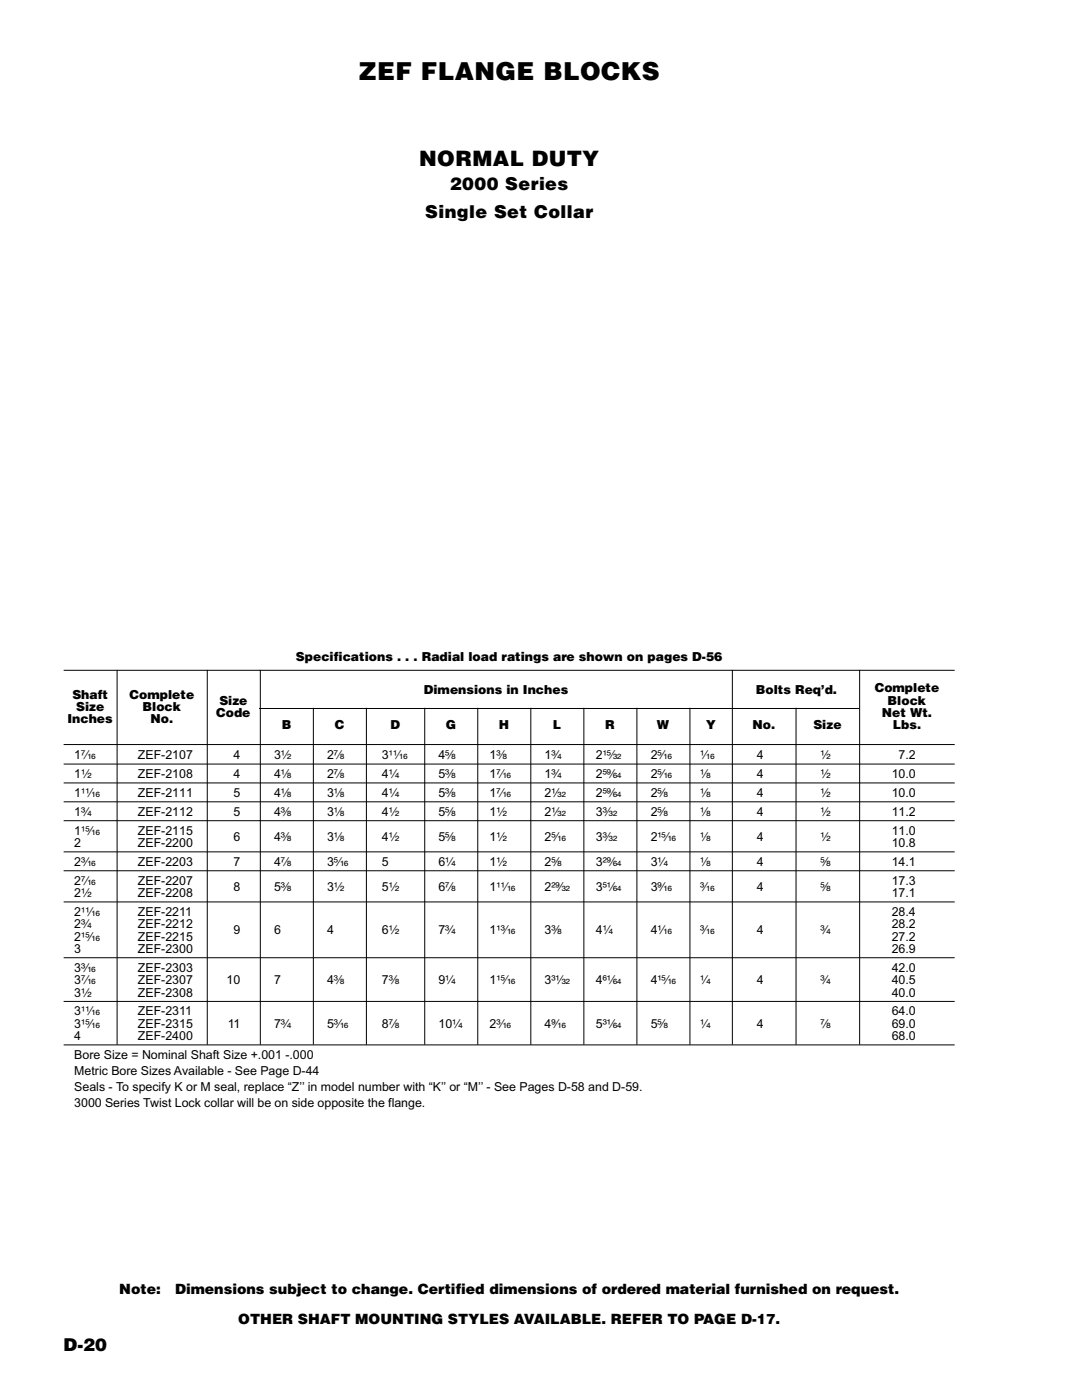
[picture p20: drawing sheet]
<svg xmlns="http://www.w3.org/2000/svg" width="216mm" height="279mm" viewBox="0 0 216 279" stroke-linecap="round" stroke-linejoin="round" font-family="sans-serif">
<defs><g id="words">
<text font-size="4.9" x="71.6" y="16">ZEF FLANGE BLOCKS</text>
<text font-size="4.2" x="83.7" y="33.1">NORMAL DUTY</text>
<g font-size="3.5">
<text x="89.8" y="38">2000 Series</text>
<text x="84.8" y="43.6">Single Set Collar</text>
<text x="12.7" y="269.5">D-20</text>
</g>
<g font-size="2.8">
<text x="23.8" y="258.2">Note:</text>
<text x="34.9" y="258.2">Dimensions subject to change. Certified dimensions of ordered material furnished on request.</text>
<text x="47.5" y="264.2">OTHER SHAFT MOUNTING STYLES AVAILABLE. REFER TO PAGE D-17.</text>
</g>
<g font-size="2.5">
<text x="59.1" y="131.8">Specifications . . . Radial load ratings are shown on pages D-56</text>
<text x="14.4" y="139.4">Shaft</text>
<text x="15.2" y="141.9">Size</text>
<text x="25.9" y="139.4">Complete</text>
<text x="28.4" y="141.9">Block</text>
<text x="43.1" y="143.1">Code</text>
<text x="43.8" y="140.6">Size</text>
<text x="84.6" y="138.5">Dimensions in Inches</text>
<text x="150.8" y="138.5">Bolts Req’d.</text>
<text x="174.5" y="138.2">Complete</text>
<text x="176" y="143.1">Net Wt.</text>
<text x="177.1" y="140.6">Block</text>
<text x="13.5" y="144.4">Inches</text>
<text x="30" y="144.4">No.</text>
<text x="56.2" y="145.6">B</text>
<text x="66.8" y="145.6">C</text>
<text x="77.9" y="145.6">D</text>
<text x="88.9" y="145.6">G</text>
<text x="99.5" y="145.6">H</text>
<text x="110.3" y="145.6">L</text>
<text x="120.8" y="145.6">R</text>
<text x="131.1" y="145.6">W</text>
<text x="140.9" y="145.6">Y</text>
<text x="150.2" y="145.6">No.</text>
<text x="162.3" y="145.6">Size</text>
<text x="178.2" y="145.6">Lbs.</text>
<text x="14.8" y="151.6">1⁷⁄₁₆</text>
<text x="14.8" y="155.3">1¹⁄₂</text>
<text x="27.5" y="151.6">ZEF-2107</text>
<text x="27.5" y="155.3">ZEF-2108</text>
<text x="46.6" y="151.6">4</text>
<text x="46.6" y="155.3">4</text>
<text x="54.7" y="151.6">3¹⁄₂</text>
<text x="54.7" y="155.3">4¹⁄₈</text>
<text x="65.3" y="151.6">2⁷⁄₈</text>
<text x="65.3" y="155.3">2⁷⁄₈</text>
<text x="76.2" y="151.6">3¹¹⁄₁₆</text>
<text x="76.2" y="155.3">4¹⁄₄</text>
<text x="87.5" y="151.6">4⁵⁄₈</text>
<text x="87.5" y="155.3">5³⁄₈</text>
<text x="97.7" y="151.6">1³⁄₈</text>
<text x="97.7" y="155.3">1⁷⁄₁₆</text>
<text x="108.7" y="151.6">1³⁄₄</text>
<text x="108.7" y="155.3">1³⁄₄</text>
<text x="118.9" y="151.6">2¹⁵⁄₃₂</text>
<text x="118.9" y="155.3">2⁵⁹⁄₆₄</text>
<text x="129.8" y="151.6">2⁵⁄₁₆</text>
<text x="129.8" y="155.3">2⁵⁄₁₆</text>
<text x="139.7" y="151.6">¹⁄₁₆</text>
<text x="139.7" y="155.3">¹⁄₈</text>
<text x="151" y="151.6">4</text>
<text x="151" y="155.3">4</text>
<text x="163.7" y="151.6">¹⁄₂</text>
<text x="163.7" y="155.3">¹⁄₂</text>
<text x="177.9" y="155.3">10.0</text>
<text x="179.3" y="151.6">7.2</text>
<text x="14.8" y="159">1¹¹⁄₁₆</text>
<text x="27.5" y="159">ZEF-2111</text>
<text x="46.6" y="159">5</text>
<text x="54.7" y="159">4¹⁄₈</text>
<text x="65.3" y="159">3¹⁄₈</text>
<text x="76.2" y="159">4¹⁄₄</text>
<text x="87.5" y="159">5³⁄₈</text>
<text x="97.7" y="159">1⁷⁄₁₆</text>
<text x="108.7" y="159">2¹⁄₃₂</text>
<text x="118.9" y="159">2⁵⁹⁄₆₄</text>
<text x="129.8" y="159">2⁵⁄₈</text>
<text x="139.7" y="159">¹⁄₈</text>
<text x="151" y="159">4</text>
<text x="163.7" y="159">¹⁄₂</text>
<text x="177.9" y="159">10.0</text>
<text x="14.8" y="162.8">1³⁄₄</text>
<text x="14.8" y="166.6">1¹⁵⁄₁₆</text>
<text x="27.5" y="162.8">ZEF-2112</text>
<text x="27.5" y="166.6">ZEF-2115</text>
<text x="46.6" y="167.8">6</text>
<text x="46.6" y="162.8">5</text>
<text x="54.7" y="167.8">4³⁄₈</text>
<text x="54.7" y="162.8">4³⁄₈</text>
<text x="65.3" y="162.8">3¹⁄₈</text>
<text x="65.3" y="167.8">3¹⁄₈</text>
<text x="76.2" y="162.8">4¹⁄₂</text>
<text x="76.2" y="167.8">4¹⁄₂</text>
<text x="87.5" y="162.8">5⁵⁄₈</text>
<text x="87.5" y="167.8">5⁵⁄₈</text>
<text x="97.7" y="162.8">1¹⁄₂</text>
<text x="97.7" y="167.8">1¹⁄₂</text>
<text x="108.7" y="162.8">2¹⁄₃₂</text>
<text x="108.7" y="167.8">2⁵⁄₁₆</text>
<text x="118.9" y="162.8">3³⁄₃₂</text>
<text x="118.9" y="167.8">3³⁄₃₂</text>
<text x="129.8" y="162.8">2⁵⁄₈</text>
<text x="129.8" y="167.8">2¹⁵⁄₁₆</text>
<text x="139.7" y="162.8">¹⁄₈</text>
<text x="139.7" y="167.8">¹⁄₈</text>
<text x="151" y="162.8">4</text>
<text x="151" y="167.8">4</text>
<text x="163.7" y="162.8">¹⁄₂</text>
<text x="163.7" y="167.8">¹⁄₂</text>
<text x="177.9" y="162.8">11.2</text>
<text x="177.9" y="166.6">11.0</text>
<text x="14.8" y="169">2</text>
<text x="14.8" y="172.8">2³⁄₁₆</text>
<text x="27.5" y="172.8">ZEF-2203</text>
<text x="27.5" y="169">ZEF-2200</text>
<text x="46.6" y="172.8">7</text>
<text x="54.7" y="172.8">4⁷⁄₈</text>
<text x="65.3" y="172.8">3⁵⁄₁₆</text>
<text x="76.2" y="172.8">5</text>
<text x="87.5" y="172.8">6¹⁄₄</text>
<text x="97.7" y="172.8">1¹⁄₂</text>
<text x="108.7" y="172.8">2⁵⁄₈</text>
<text x="118.9" y="172.8">3²⁹⁄₆₄</text>
<text x="129.8" y="172.8">3¹⁄₄</text>
<text x="139.7" y="172.8">¹⁄₈</text>
<text x="151" y="172.8">4</text>
<text x="163.7" y="172.8">⁵⁄₈</text>
<text x="177.9" y="172.8">14.1</text>
<text x="177.9" y="169">10.8</text>
<text x="14.8" y="179">2¹⁄₂</text>
<text x="14.8" y="176.5">2⁷⁄₁₆</text>
<text x="27.5" y="179">ZEF-2208</text>
<text x="27.5" y="176.5">ZEF-2207</text>
<text x="46.6" y="177.8">8</text>
<text x="54.7" y="177.8">5³⁄₈</text>
<text x="65.3" y="177.8">3¹⁄₂</text>
<text x="76.2" y="177.8">5¹⁄₂</text>
<text x="87.5" y="177.8">6⁷⁄₈</text>
<text x="97.7" y="177.8">1¹¹⁄₁₆</text>
<text x="108.7" y="177.8">2²⁹⁄₃₂</text>
<text x="118.9" y="177.8">3⁵¹⁄₆₄</text>
<text x="129.8" y="177.8">3⁹⁄₁₆</text>
<text x="139.7" y="177.8">³⁄₁₆</text>
<text x="151" y="177.8">4</text>
<text x="163.7" y="177.8">⁵⁄₈</text>
<text x="177.9" y="179">17.1</text>
<text x="177.9" y="176.5">17.3</text>
<text x="14.8" y="182.8">2¹¹⁄₁₆</text>
<text x="14.8" y="185.3">2³⁄₄</text>
<text x="27.5" y="182.8">ZEF-2211</text>
<text x="27.5" y="185.3">ZEF-2212</text>
<text x="177.9" y="182.8">28.4</text>
<text x="177.9" y="185.3">28.2</text>
<text x="14.8" y="190.2">3</text>
<text x="14.8" y="187.7">2¹⁵⁄₁₆</text>
<text x="27.5" y="187.7">ZEF-2215</text>
<text x="27.5" y="190.2">ZEF-2300</text>
<text x="46.6" y="186.5">9</text>
<text x="54.7" y="186.5">6</text>
<text x="65.3" y="186.5">4</text>
<text x="76.2" y="186.5">6¹⁄₂</text>
<text x="87.5" y="186.5">7³⁄₄</text>
<text x="97.7" y="186.5">1¹³⁄₁₆</text>
<text x="108.7" y="186.5">3³⁄₈</text>
<text x="118.9" y="186.5">4¹⁄₄</text>
<text x="129.8" y="186.5">4¹⁄₁₆</text>
<text x="139.7" y="186.5">³⁄₁₆</text>
<text x="151" y="186.5">4</text>
<text x="163.7" y="186.5">³⁄₄</text>
<text x="177.9" y="190.2">26.9</text>
<text x="177.9" y="187.7">27.2</text>
<text x="14.8" y="193.9">3³⁄₁₆</text>
<text x="14.8" y="196.4">3⁷⁄₁₆</text>
<text x="27.5" y="193.9">ZEF-2303</text>
<text x="27.5" y="196.4">ZEF-2307</text>
<text x="45.2" y="196.4">10</text>
<text x="54.7" y="196.4">7</text>
<text x="65.3" y="196.4">4³⁄₈</text>
<text x="76.2" y="196.4">7³⁄₈</text>
<text x="87.5" y="196.4">9¹⁄₄</text>
<text x="97.7" y="196.4">1¹⁵⁄₁₆</text>
<text x="108.7" y="196.4">3³¹⁄₃₂</text>
<text x="118.9" y="196.4">4⁶¹⁄₆₄</text>
<text x="129.8" y="196.4">4¹⁵⁄₁₆</text>
<text x="139.7" y="196.4">¹⁄₄</text>
<text x="151" y="196.4">4</text>
<text x="163.7" y="196.4">³⁄₄</text>
<text x="177.9" y="193.9">42.0</text>
<text x="177.9" y="196.4">40.5</text>
<text x="14.8" y="198.9">3¹⁄₂</text>
<text x="14.8" y="202.6">3¹¹⁄₁₆</text>
<text x="27.5" y="198.9">ZEF-2308</text>
<text x="27.5" y="202.6">ZEF-2311</text>
<text x="177.9" y="198.9">40.0</text>
<text x="177.9" y="202.6">64.0</text>
<text x="14.8" y="205.1">3¹⁵⁄₁₆</text>
<text x="14.8" y="207.6">4</text>
<text x="27.5" y="205.1">ZEF-2315</text>
<text x="27.5" y="207.6">ZEF-2400</text>
<text x="45.4" y="205.1">11</text>
<text x="54.7" y="205.1">7³⁄₄</text>
<text x="65.3" y="205.1">5³⁄₁₆</text>
<text x="76.2" y="205.1">8⁷⁄₈</text>
<text x="87.5" y="205.1">10¹⁄₄</text>
<text x="97.7" y="205.1">2³⁄₁₆</text>
<text x="108.7" y="205.1">4⁹⁄₁₆</text>
<text x="118.9" y="205.1">5³¹⁄₆₄</text>
<text x="129.8" y="205.1">5⁵⁄₈</text>
<text x="139.7" y="205.1">¹⁄₄</text>
<text x="151" y="205.1">4</text>
<text x="163.7" y="205.1">⁷⁄₈</text>
<text x="177.9" y="207.6">68.0</text>
<text x="177.9" y="205.1">69.0</text>
<text x="14.8" y="211.3">Bore Size = Nominal Shaft Size +.001 -.000</text>
<text x="14.8" y="214.5">Metric Bore Sizes Available - See Page D-44</text>
<text x="14.8" y="217.7">Seals - To specify K or M seal, replace “Z’’ in model number with “K’’ or “M’’ - See Pages D-58 and D-59.</text>
<text x="14.8" y="220.9">3000 Series Twist Lock collar will be on side opposite the flange.</text>
</g>
</g></defs>
<g fill="none" stroke="#000" stroke-width=".2">
<path d="M12.7 133.8h177.8M23.4 133.7v74.8M41.4 133.7v74.8M51.9 133.7v74.8M146.1 133.7v74.8M171.5 133.7v74.8M12.7 148.6h177.8M12.7 152.5h177.8M12.7 156.3h177.8M51.7 141.4h119.7M62.5 141.3v67.2M73.1 141.3v67.2"/>
<path d="M84.8 141.3v67.2M95.3 141.3v67.2M105.9 141.3v67.2M116.5 141.3v67.2M127.1 141.3v67.2M137.7 141.3v67.2M158.8 141.3v67.2M12.7 160h177.8M12.7 163.8h177.8M12.7 170h177.8M12.7 173.8h177.8M12.7 180h177.8"/>
<path d="M12.7 191.1h177.8M12.7 199.9h177.8M12.7 208.5h177.8"/>
</g>
<use href="#words"/>
</svg>
